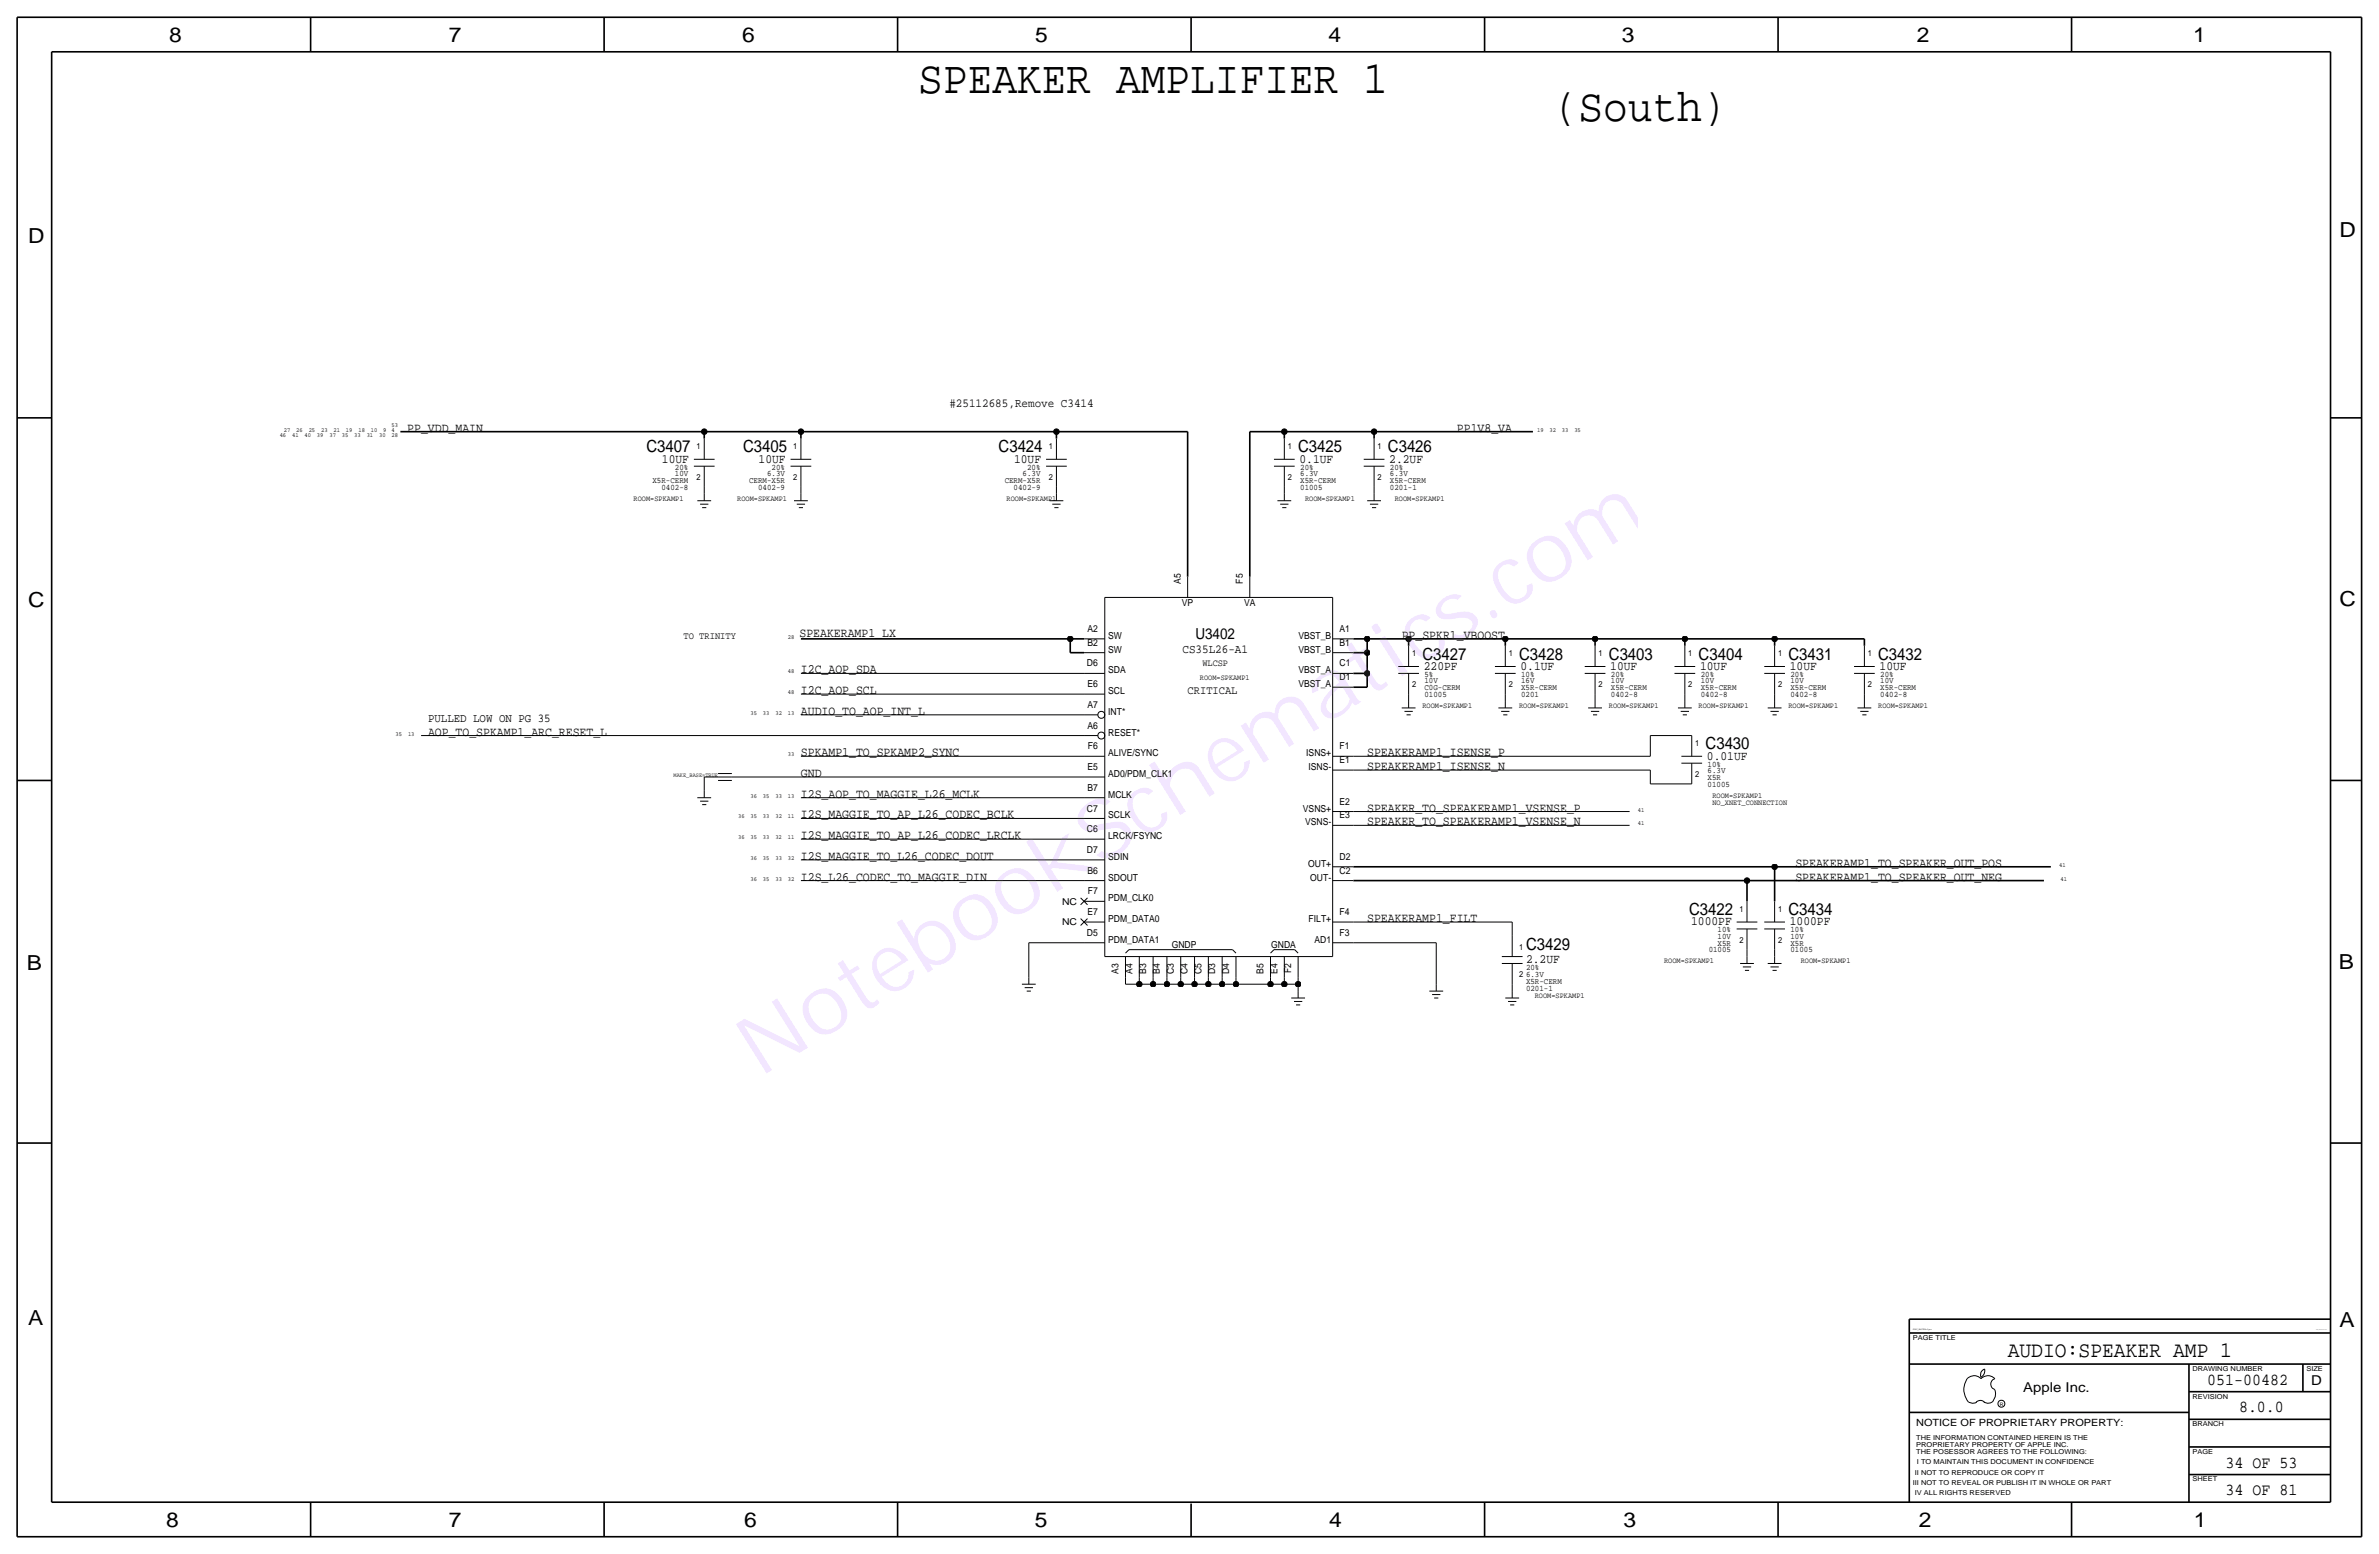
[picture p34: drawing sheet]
<svg xmlns="http://www.w3.org/2000/svg" width="875mm" height="572mm" viewBox="0 0 875 572" stroke-linecap="round" stroke-linejoin="round" font-family="sans-serif">
<defs><g id="words">
<text font-size="30.2" fill="#9f40ff" x="279.3" y="396.5" transform="rotate(-32 279.3 396.5)">NotebookSchematics.com</text>
<g font-size="17">
<text x="337.8" y="34.3">SPEAKER AMPLIFIER 1</text>
<text x="571.4" y="44.5">(South)</text>
</g>
<text font-size="8.1" x="738.4" y="499.1">AUDIO:SPEAKER AMP 1</text>
<g font-size="7.6">
<text x="62.2" y="15.5">8</text>
<text x="165" y="15.5">7</text>
<text x="273" y="15.5">6</text>
<text x="380.7" y="15.5">5</text>
<text x="488.6" y="15.5">4</text>
<text x="596.6" y="15.5">3</text>
<text x="705.1" y="15.5">2</text>
<text x="806.7" y="15.5">1</text>
<text x="10.4" y="89.4">D</text>
<text x="860.5" y="87.1">D</text>
<text x="10.4" y="223.3">C</text>
<text x="860.5" y="222.8">C</text>
<text x="9.8" y="356.6">B</text>
<text x="860.3" y="356.4">B</text>
<text x="10.4" y="487.4">A</text>
<text x="860.5" y="488.2">A</text>
<text x="61.2" y="561.6">8</text>
<text x="165" y="561.6">7</text>
<text x="273.8" y="561.6">6</text>
<text x="380.7" y="561.6">5</text>
<text x="488.9" y="561.6">4</text>
<text x="597.1" y="561.6">3</text>
<text x="705.8" y="561.6">2</text>
<text x="806.9" y="561.6">1</text>
</g>
<g font-size="6.2">
<text x="237.8" y="166.4">C3407</text>
<text x="273.3" y="166.4">C3405</text>
<text x="367.3" y="166.4">C3424</text>
<text x="477.5" y="166.4">C3425</text>
<text x="510.5" y="166.4">C3426</text>
<text x="523.2" y="242.6">C3427</text>
<text x="558.7" y="242.6">C3428</text>
<text x="591.8" y="242.6">C3403</text>
<text x="624.8" y="242.6">C3404</text>
<text x="657.8" y="242.6">C3431</text>
<text x="690.8" y="242.6">C3432</text>
<text x="627.3" y="275.6">C3430</text>
<text x="621.3" y="336.6">C3422</text>
<text x="657.8" y="336.6">C3434</text>
<text x="561.3" y="349.3">C3429</text>
<text x="811.9" y="509.3">051-00482</text>
<text x="823.6" y="519.4">8.0.0</text>
<text x="818.6" y="539.8">34 OF 53</text>
<text x="818.6" y="549.9">34 OF 81</text>
</g>
<text font-size="5.6" x="439.7" y="235">U3402</text>
<g font-size="5">
<text x="850.1" y="509.3">D</text>
<text x="744.2" y="511.8">Apple Inc.</text>
</g>
<g font-size="4.7">
<text x="149.8" y="158.8">PP_VDD_MAIN</text>
<text x="535.9" y="158.7">PP1V8_VA</text>
<text x="243.5" y="170.2">10UF</text>
<text x="279" y="170.2">10UF</text>
<text x="373" y="170.2">10UF</text>
<text x="478" y="170.2">0.1UF</text>
<text x="511" y="170.2">2.2UF</text>
<text x="294.1" y="234.4">SPEAKERAMP1_LX</text>
<text x="515.6" y="235">PP_SPKR1_VBOOST</text>
<text x="294.6" y="247.7">I2C_AOP_SDA</text>
<text x="523.7" y="246.4">220PF</text>
<text x="559.3" y="246.4">0.1UF</text>
<text x="592.3" y="246.4">10UF</text>
<text x="625.3" y="246.4">10UF</text>
<text x="658.3" y="246.4">10UF</text>
<text x="691.3" y="246.4">10UF</text>
<text x="294.6" y="255.3">I2C_AOP_SCL</text>
<text x="294.6" y="262.9">AUDIO_TO_AOP_INT_L</text>
<text x="157.4" y="270.5">AOP_TO_SPKAMP1_ARC_RESET_L</text>
<text x="294.6" y="278.1">SPKAMP1_TO_SPKAMP2_SYNC</text>
<text x="502.9" y="278.1">SPEAKERAMP1_ISENSE_P</text>
<text x="627.8" y="279.4">0.01UF</text>
<text x="294.6" y="285.8">GND</text>
<text x="502.9" y="283.2">SPEAKERAMP1_ISENSE_N</text>
<text x="294.6" y="293.4">I2S_AOP_TO_MAGGIE_L26_MCLK</text>
<text x="502.9" y="298.4">SPEAKER_TO_SPEAKERAMP1_VSENSE_P</text>
<text x="294.6" y="301">I2S_MAGGIE_TO_AP_L26_CODEC_BCLK</text>
<text x="502.9" y="303.5">SPEAKER_TO_SPEAKERAMP1_VSENSE_N</text>
<text x="294.6" y="308.6">I2S_MAGGIE_TO_AP_L26_CODEC_LRCLK</text>
<text x="294.6" y="316.2">I2S_MAGGIE_TO_L26_CODEC_DOUT</text>
<text x="294.6" y="323.9">I2S_L26_CODEC_TO_MAGGIE_DIN</text>
<text x="660.4" y="318.8">SPEAKERAMP1_TO_SPEAKER_OUT_POS</text>
<text x="660.4" y="323.8">SPEAKERAMP1_TO_SPEAKER_OUT_NEG</text>
<text x="502.9" y="339.1">SPEAKERAMP1_FILT</text>
<text x="622" y="340.4">1000PF</text>
<text x="658.3" y="340.4">1000PF</text>
<text x="561.3" y="354.3">2.2UF</text>
</g>
<g font-size="4.5">
<text x="349.2" y="149.9">#25112685,Remove C3414</text>
<text x="434.9" y="240">CS35L26-A1</text>
</g>
<text font-size="4.4" x="157.4" y="265.4">PULLED LOW ON PG 35</text>
<text font-size="4.3" x="436.8" y="255.3">CRITICAL</text>
<text font-size="3.7" x="704.8" y="524.5">NOTICE OF PROPRIETARY PROPERTY:</text>
<text font-size="3.6" x="251.4" y="235">TO TRINITY</text>
<g font-size="3.5">
<text x="434.3" y="214.6" transform="rotate(-90 434.3 214.6)">A5</text>
<text x="457.1" y="214.6" transform="rotate(-90 457.1 214.6)">F5</text>
<text x="434.7" y="222.8">VP</text>
<text x="457.6" y="222.8">VA</text>
<text x="400" y="232.4">A2</text>
<text x="492.7" y="232.4">A1</text>
<text x="400" y="237.5">B2</text>
<text x="407.6" y="235">SW</text>
<text x="477.6" y="235">VBST_B</text>
<text x="492.7" y="237.5">B1</text>
<text x="399.8" y="245.1">D6</text>
<text x="407.6" y="240">SW</text>
<text x="442.3" y="245.1">WLCSP</text>
<text x="477.6" y="240">VBST_B</text>
<text x="492.7" y="245.1">C1</text>
<text x="407.6" y="247.7">SDA</text>
<text x="477.6" y="247.7">VBST_A</text>
<text x="492.7" y="250.2">D1</text>
<text x="400" y="252.7">E6</text>
<text x="407.6" y="255.3">SCL</text>
<text x="477.6" y="252.7">VBST_A</text>
<text x="400" y="260.4">A7</text>
<text x="407.6" y="262.9">INT*</text>
<text x="400" y="268">A6</text>
<text x="400.1" y="275.6">F6</text>
<text x="407.6" y="270.5">RESET*</text>
<text x="492.7" y="275.6">F1</text>
<text x="407.6" y="278.1">ALIVE/SYNC</text>
<text x="480.5" y="278.1">ISNS+</text>
<text x="492.7" y="280.7">E1</text>
<text x="400" y="283.2">E5</text>
<text x="407.6" y="285.8">AD0/PDM_CLK1</text>
<text x="481.3" y="283.2">ISNS-</text>
<text x="400" y="290.8">B7</text>
<text x="407.6" y="293.4">MCLK</text>
<text x="399.8" y="298.4">C7</text>
<text x="479.2" y="298.5">VSNS+</text>
<text x="492.7" y="295.9">E2</text>
<text x="407.6" y="301">SCLK</text>
<text x="480" y="303.5">VSNS-</text>
<text x="492.7" y="301">E3</text>
<text x="399.8" y="306.1">C6</text>
<text x="407.6" y="308.6">LRCK/FSYNC</text>
<text x="399.8" y="313.7">D7</text>
<text x="407.6" y="316.2">SDIN</text>
<text x="492.7" y="316.2">D2</text>
<text x="400" y="321.3">B6</text>
<text x="407.6" y="323.9">SDOUT</text>
<text x="481.2" y="318.8">OUT+</text>
<text x="482" y="323.9">OUT-</text>
<text x="492.7" y="321.3">C2</text>
<text x="400.1" y="328.9">F7</text>
<text x="390.7" y="332.7">NC</text>
<text x="407.6" y="331.5">PDM_CLK0</text>
<text x="390.7" y="340.4">NC</text>
<text x="400" y="336.6">E7</text>
<text x="407.6" y="339.1">PDM_DATA0</text>
<text x="481.3" y="339.1">FILT+</text>
<text x="492.7" y="336.6">F4</text>
<text x="399.8" y="344.2">D5</text>
<text x="407.6" y="346.7">PDM_DATA1</text>
<text x="483.5" y="346.7">AD1</text>
<text x="492.7" y="344.2">F3</text>
<text x="431" y="348.5">GNDP</text>
<text x="467.6" y="348.5">GNDA</text>
<text x="411.4" y="358.2" transform="rotate(-90 411.4 358.2)">A3</text>
<text x="416.5" y="358.2" transform="rotate(-90 416.5 358.2)">A4</text>
<text x="421.6" y="358.2" transform="rotate(-90 421.6 358.2)">B3</text>
<text x="426.7" y="358.2" transform="rotate(-90 426.7 358.2)">B4</text>
<text x="431.7" y="358.4" transform="rotate(-90 431.7 358.4)">C3</text>
<text x="436.8" y="358.4" transform="rotate(-90 436.8 358.4)">C4</text>
<text x="441.9" y="358.4" transform="rotate(-90 441.9 358.4)">C5</text>
<text x="447" y="358.4" transform="rotate(-90 447 358.4)">D3</text>
<text x="452.1" y="358.4" transform="rotate(-90 452.1 358.4)">D4</text>
<text x="464.8" y="358.2" transform="rotate(-90 464.8 358.2)">B5</text>
<text x="469.8" y="358.2" transform="rotate(-90 469.8 358.2)">E4</text>
<text x="474.9" y="358" transform="rotate(-90 474.9 358)">F2</text>
</g>
<g font-size="3.1">
<text x="256.2" y="165.1">1</text>
<text x="291.8" y="165.1">1</text>
<text x="385.8" y="165.1">1</text>
<text x="473.7" y="165.1">1</text>
<text x="506.7" y="165.1">1</text>
<text x="248.2" y="172.7">20%</text>
<text x="283.8" y="172.7">20%</text>
<text x="377.8" y="172.7">20%</text>
<text x="478.2" y="172.7">20%</text>
<text x="511.3" y="172.7">20%</text>
<text x="240" y="177.5">X5R-CERM</text>
<text x="248.2" y="175">10V</text>
<text x="256.2" y="176.5">2</text>
<text x="275.6" y="177.5">CERM-X5R</text>
<text x="282.1" y="175">6.3V</text>
<text x="291.8" y="176.5">2</text>
<text x="369.5" y="177.5">CERM-X5R</text>
<text x="376.1" y="175">6.3V</text>
<text x="385.8" y="176.5">2</text>
<text x="473.7" y="176.5">2</text>
<text x="478.2" y="177.5">X5R-CERM</text>
<text x="478.2" y="175">6.3V</text>
<text x="506.7" y="176.5">2</text>
<text x="511.3" y="177.5">X5R-CERM</text>
<text x="511.3" y="175">6.3V</text>
<text x="243.3" y="180.1">0402-8</text>
<text x="278.9" y="180.1">0402-9</text>
<text x="372.8" y="180.1">0402-9</text>
<text x="478.2" y="180.1">01005</text>
<text x="511.3" y="180.1">0201-1</text>
<text x="519.4" y="241.3">1</text>
<text x="554.9" y="241.3">1</text>
<text x="588" y="241.3">1</text>
<text x="621" y="241.3">1</text>
<text x="654" y="241.3">1</text>
<text x="687" y="241.3">1</text>
<text x="524" y="251.2">10V</text>
<text x="524" y="248.9">5%</text>
<text x="559.5" y="251.2">16V</text>
<text x="559.5" y="248.9">10%</text>
<text x="592.5" y="251.2">10V</text>
<text x="592.5" y="248.9">20%</text>
<text x="625.6" y="251.2">10V</text>
<text x="625.6" y="248.9">20%</text>
<text x="658.6" y="251.2">10V</text>
<text x="658.6" y="248.9">20%</text>
<text x="691.6" y="251.2">10V</text>
<text x="691.6" y="248.9">20%</text>
<text x="519.4" y="252.7">2</text>
<text x="524" y="253.7">C0G-CERM</text>
<text x="524" y="256.3">01005</text>
<text x="554.9" y="252.7">2</text>
<text x="559.5" y="253.7">X5R-CERM</text>
<text x="559.5" y="256.3">0201</text>
<text x="588" y="252.7">2</text>
<text x="592.5" y="253.7">X5R-CERM</text>
<text x="592.5" y="256.3">0402-8</text>
<text x="621" y="252.7">2</text>
<text x="625.6" y="253.7">X5R-CERM</text>
<text x="625.6" y="256.3">0402-8</text>
<text x="654" y="252.7">2</text>
<text x="658.6" y="253.7">X5R-CERM</text>
<text x="658.6" y="256.3">0402-8</text>
<text x="687" y="252.7">2</text>
<text x="691.6" y="253.7">X5R-CERM</text>
<text x="691.6" y="256.3">0402-8</text>
<text x="623.5" y="274.3">1</text>
<text x="628.1" y="281.9">10%</text>
<text x="623.5" y="285.8">2</text>
<text x="628.1" y="286.8">X5R</text>
<text x="628.1" y="284.2">6.3V</text>
<text x="628.1" y="289.3">01005</text>
<text x="639.8" y="335.3">1</text>
<text x="654" y="335.3">1</text>
<text x="631.8" y="347.7">X5R</text>
<text x="631.8" y="345.2">10V</text>
<text x="631.8" y="342.9">10%</text>
<text x="639.8" y="346.7">2</text>
<text x="654" y="346.7">2</text>
<text x="658.6" y="347.7">X5R</text>
<text x="658.6" y="345.2">10V</text>
<text x="658.6" y="342.9">10%</text>
<text x="558.7" y="349.3">1</text>
<text x="628.5" y="350.3">01005</text>
<text x="658.6" y="350.3">01005</text>
<text x="558.7" y="359.4">2</text>
<text x="561.3" y="359.4">6.3V</text>
<text x="561.3" y="356.9">20%</text>
<text x="561.3" y="362">X5R-CERM</text>
<text x="561.3" y="364.5">0201-1</text>
</g>
<g font-size="2.9">
<text x="233.1" y="184.1">ROOM=SPKAMP1</text>
<text x="271.2" y="184.1">ROOM=SPKAMP1</text>
<text x="370.2" y="184.1">ROOM=SPKAMP1</text>
<text x="480" y="184.1">ROOM=SPKAMP1</text>
<text x="513" y="184.1">ROOM=SPKAMP1</text>
<text x="441.3" y="250.2">ROOM=SPKAMP1</text>
<text x="523.2" y="260.3">ROOM=SPKAMP1</text>
<text x="558.8" y="260.3">ROOM=SPKAMP1</text>
<text x="591.8" y="260.3">ROOM=SPKAMP1</text>
<text x="624.8" y="260.3">ROOM=SPKAMP1</text>
<text x="657.8" y="260.3">ROOM=SPKAMP1</text>
<text x="690.8" y="260.3">ROOM=SPKAMP1</text>
<text x="629.9" y="293.4">ROOM=SPKAMP1</text>
<text x="629.9" y="295.9">NO_XNET_CONNECTION</text>
<text x="612.1" y="354.3">ROOM=SPKAMP1</text>
<text x="662.3" y="354.3">ROOM=SPKAMP1</text>
<text x="564.5" y="367">ROOM=SPKAMP1</text>
</g>
<g font-size="2.5">
<text x="703.5" y="492.8">PAGE TITLE</text>
<text x="806.4" y="504.2">DRAWING NUMBER</text>
<text x="848.3" y="504.2">SIZE</text>
<text x="806.4" y="514.4">REVISION</text>
<text x="806.4" y="524.5">BRANCH</text>
<text x="704.8" y="532.1">PROPRIETARY PROPERTY OF APPLE INC.</text>
<text x="704.8" y="529.6">THE INFORMATION CONTAINED HEREIN IS THE</text>
<text x="704.8" y="534.7">THE POSESSOR AGREES TO THE FOLLOWING:</text>
<text x="705.1" y="538.5">I TO MAINTAIN THIS DOCUMENT IN CONFIDENCE</text>
<text x="806.4" y="534.7">PAGE</text>
<text x="704.3" y="542.3">II NOT TO REPRODUCE OR COPY IT</text>
<text x="806.4" y="544.8">SHEET</text>
<text x="703.5" y="546.1">III NOT TO REVEAL OR PUBLISH IT IN WHOLE OR PART</text>
<text x="704.3" y="549.9">IV ALL RIGHTS RESERVED</text>
</g>
<g font-size="2.3">
<text x="102.9" y="160.6">46</text>
<text x="104.4" y="158.8">27</text>
<text x="107.4" y="160.6">41</text>
<text x="109" y="158.8">26</text>
<text x="112" y="160.6">40</text>
<text x="113.5" y="158.8">25</text>
<text x="116.6" y="160.6">39</text>
<text x="118.1" y="158.8">23</text>
<text x="121.2" y="160.6">37</text>
<text x="122.7" y="158.8">21</text>
<text x="125.7" y="160.6">35</text>
<text x="127.3" y="158.8">19</text>
<text x="130.3" y="160.6">33</text>
<text x="131.8" y="158.8">18</text>
<text x="134.9" y="160.6">31</text>
<text x="136.4" y="158.8">10</text>
<text x="139.4" y="160.6">30</text>
<text x="141" y="158.8">9</text>
<text x="144" y="156.9">53</text>
<text x="144" y="160.6">28</text>
<text x="144" y="158.8">4</text>
<text x="565.4" y="158.7">19</text>
<text x="569.9" y="158.7">32</text>
<text x="574.5" y="158.7">33</text>
<text x="579.1" y="158.7">35</text>
<text x="289.8" y="234.9">28</text>
<text x="289.8" y="247.7">48</text>
<text x="289.8" y="255.3">48</text>
<text x="276.1" y="262.9">35</text>
<text x="280.6" y="262.9">33</text>
<text x="285.2" y="262.9">32</text>
<text x="289.8" y="262.9">13</text>
<text x="145.5" y="270.5">35</text>
<text x="150.1" y="270.5">13</text>
<text x="289.8" y="278.1">33</text>
<text x="276.1" y="293.4">36</text>
<text x="280.6" y="293.4">35</text>
<text x="285.2" y="293.4">33</text>
<text x="289.8" y="293.4">13</text>
<text x="602.5" y="298.4">41</text>
<text x="271.5" y="301">36</text>
<text x="276.1" y="301">35</text>
<text x="280.6" y="301">33</text>
<text x="285.2" y="301">32</text>
<text x="289.8" y="301">11</text>
<text x="602.4" y="303.5">41</text>
<text x="271.5" y="308.6">36</text>
<text x="276" y="308.6">35</text>
<text x="280.6" y="308.6">33</text>
<text x="285.2" y="308.6">32</text>
<text x="289.8" y="308.6">11</text>
<text x="276.1" y="316.2">36</text>
<text x="280.6" y="316.2">35</text>
<text x="285.2" y="316.2">33</text>
<text x="289.8" y="316.2">32</text>
<text x="276.1" y="323.9">36</text>
<text x="280.6" y="323.9">35</text>
<text x="285.2" y="323.9">33</text>
<text x="289.8" y="323.9">32</text>
<text x="757.4" y="318.8">41</text>
<text x="757.9" y="323.8">41</text>
</g>
<text font-size="2.2" x="247.8" y="285.8">MAKE_BASE=TRUE</text>
<text font-size="1.8" x="735.5" y="516.9">R</text>
<text font-size=".8" x="703.5" y="489">SYNC_MASTER=Sync</text>
<text font-size=".4" x="851.9" y="489">SYNC_DATE=06/06/2016</text>
</g></defs>
<g fill="none" stroke="#000" stroke-width=".37">
<path d="M255.2 171.5h7.6zM255.2 168.9h7.6zM259 179.1v2.5zM259 161.3v7.6zM259 171.4v7.7zM290.8 171.5h7.6zM290.8 168.9h7.6zM294.6 179.1v2.5zM294.6 161.3v7.6zM294.6 171.4v7.7zM384.8 168.9h7.6zM384.8 171.5h7.6z"/>
<path d="M388.6 179.1v2.5zM388.6 161.3v7.6zM388.6 171.4v7.7zM468.6 171.5h7.6zM468.6 168.9h7.6zM472.4 179.1v2.5zM472.4 161.3v7.6zM472.4 171.4v7.7zM501.6 171.5h7.6zM501.6 168.9h7.6zM505.4 179.1v2.5zM505.4 161.3v7.6z"/>
<path d="M505.4 171.4v7.7zM256.5 184.2h5.1zM257.5 185.4h3.1zM258.3 186.7h1.5zM259 181.6v2.6zM292 184.2h5.1zM293.1 185.4h3zM293.8 186.7h1.6zM294.6 181.6v2.6zM386 184.2h5.1zM387 185.4h3.1zM387.8 186.7h1.5z"/>
<path d="M388.6 181.6v2.6zM469.9 184.2h5zM470.9 185.4h3zM471.6 186.7h1.6zM472.4 181.6v2.6zM502.9 184.2h5.1zM503.9 185.4h3zM504.6 186.7h1.6zM505.4 181.6v2.6zM406.4 219.7h83.8zM406.4 219.7v132.1zM436.8 212.1v7.6z"/>
<path d="M459.7 212.1v7.6zM490.2 219.7v132.1zM398.7 235h7.7zM490.2 235h7.6zM518.1 237.5v7.6zM553.7 237.5v7.6zM586.7 237.5v7.6zM619.7 237.5v7.6zM652.7 237.5v7.6zM685.8 237.5v7.6zM294.6 255.3h104.1zM294.6 247.7h104.1z"/>
<path d="M398.7 255.3h7.7zM398.7 247.7h7.7zM398.7 240h7.7zM490.2 247.7h7.6zM490.2 252.7h7.6zM490.2 240h7.6zM514.3 247.7h7.6zM514.3 245.1h7.6zM518.1 255.3v2.5zM518.1 257.8v2.5zM518.1 247.6v7.7zM549.9 247.7h7.6z"/>
<path d="M549.9 245.1h7.6zM553.7 255.3v2.5zM553.7 257.8v2.5zM553.7 247.6v7.7zM582.9 247.7h7.6zM582.9 245.1h7.6zM586.7 255.3v2.5zM586.7 257.8v2.5zM586.7 247.6v7.7zM615.9 247.7h7.6zM615.9 245.1h7.6zM619.7 255.3v2.5z"/>
<path d="M619.7 257.8v2.5zM619.7 247.6v7.7zM648.9 245.1h7.6zM648.9 247.7h7.6zM652.7 255.3v2.5zM652.7 257.8v2.5zM652.7 247.6v7.7zM681.9 247.7h7.7zM681.9 245.1h7.7zM685.8 255.3v2.5zM685.8 257.8v2.5zM685.8 247.6v7.7z"/>
<path d="M154.9 270.5h243.8zM294.6 262.9h104.1zM294.6 278.1h104.1zM398.7 262.9h5.1zM398.7 270.5h5.1zM398.7 278.1h7.7zM490.2 278.1h7.6zM497.8 278.1h109.2zM515.6 260.4h5.1zM516.6 261.6h3zM517.3 262.9h1.6zM551.1 260.4h5.1z"/>
<path d="M552.1 261.6h3.1zM552.9 262.9h1.5zM584.2 260.4h5zM585.2 261.6h3zM585.9 262.9h1.6zM607 270.5h15.3zM607 270.5v7.6zM617.2 260.4h5.1zM618.2 261.6h3zM618.4 278.1h7.7zM618.9 262.9h1.6zM622.3 270.5v7.6z"/>
<path d="M650.2 260.4h5.1zM651.2 261.6h3.1zM652 262.9h1.5zM683.2 260.4h5.1zM684.2 261.6h3.1zM685 262.9h1.5zM256.5 293.4h5.1zM257.5 294.6h3.1zM258.3 295.9h1.5zM259 285.8v5zM259 290.8v2.6zM259 285.8h5.1z"/>
<path d="M264.1 287h5.1zM264.1 285.8h5.1zM264.1 284.5h5.1zM269.2 285.8h129.5zM294.6 293.4h104.1zM398.7 293.4h7.7zM398.7 285.8h7.7zM490.2 298.5h7.6zM490.2 283.2h7.6zM497.8 298.5h101.6zM497.8 283.2h109.2zM607 288.3h15.3z"/>
<path d="M607 283.2v5.1zM618.4 280.7h7.7zM622.3 280.7v7.6zM294.6 316.2h104.1zM294.6 301h104.1zM294.6 308.6h104.1zM398.7 316.2h7.7zM398.7 308.6h7.7zM398.7 301h7.7zM490.2 318.8h7.6zM490.2 303.5h7.6zM497.8 303.5h101.6z"/>
<path d="M294.6 323.9h104.1zM397.5 337.8l2.5 2.6zM397.5 330.2l2.5 2.5zM398.7 339.1h7.7zM398.7 323.9h7.7zM398.7 331.5h7.7zM400 337.8l-2.5 2.6zM400 330.2l-2.5 2.5zM490.2 339.1h7.6zM490.2 323.9h7.6zM497.8 339.1h58.4zM556.2 339.1v5.1z"/>
<path d="M638.8 339.1h7.6zM642.6 331.5v7.6zM648.9 339.1h7.6zM652.7 331.5v7.6zM378.4 346.7h20.3zM378.4 346.7v12.7zM378.4 359.4v2.5zM398.7 346.7h7.7zM406.4 351.8h83.8zM414 359.4v2.5zM414 350.5l1.2-1.3zM414 351.8v7.6z"/>
<path d="M415.2 349.2h38.1zM419.1 359.4v2.5zM419.1 351.8v7.6zM424.1 359.4v2.5zM424.1 351.8v7.6zM429.2 359.4v2.5zM429.2 351.8v7.6zM434.3 359.4v2.5zM434.3 351.8v7.6zM439.4 359.4v2.5zM439.4 351.8v7.6zM444.5 359.4v2.5z"/>
<path d="M444.5 351.8v7.6zM449.5 359.4v2.5zM449.5 351.8v7.6zM453.3 349.2l1.3 1.3zM454.6 359.4v2.5zM454.6 351.8v7.6zM467.3 359.4v2.5zM467.3 350.5l1.3-1.3zM467.3 351.8v7.6zM468.6 349.2h7.6zM472.4 359.4v2.6zM472.4 351.8v7.6z"/>
<path d="M476.2 349.2l1.3 1.3zM477.5 359.4v2.5zM477.5 351.8v7.6zM490.2 346.7h7.6zM497.8 346.7h30.5zM528.3 346.7v15.3zM552.4 354.3h7.6zM552.4 351.8h7.6zM556.2 344.2v7.6zM556.2 354.3v7.7zM638.8 341.6h7.6zM640 354.3h5.1z"/>
<path d="M641 355.6h3.1zM641.8 356.9h1.5zM642.6 349.3v2.5zM642.6 351.8v2.5zM642.6 341.6v7.6zM648.9 341.6h7.6zM650.2 354.3h5.1zM651.2 355.6h3.1zM652 356.9h1.5zM652.7 349.3v2.5zM652.7 341.6v7.6zM652.7 351.8v2.5z"/>
<path d="M375.9 362h5.1zM376.9 363.2h3zM377.6 364.5h1.6zM414 362h5.1zM419.1 362h5zM424.1 362h5.1zM429.2 362h5.1zM434.3 362h5.1zM439.4 362h5.1zM444.5 362h5zM449.5 362h5.1zM454.6 362h12.7z"/>
<path d="M467.3 362h5.1zM472.4 362h5.1zM474.9 367h5.1zM475.9 368.3h3.1zM476.7 369.6h1.5zM477.5 362v2.5zM477.5 364.5v2.5zM525.7 364.5h5.1zM526.7 365.8h3.1zM527.5 367h1.5zM528.3 362v2.5zM553.7 367h5.1z"/>
<path d="M554.7 368.3h3zM555.4 369.6h1.6zM556.2 362v2.5zM556.2 364.5v2.5zM724.1 515.6l.5 .2a2.67 2.67 0 0 0 2.5-.2M726.8 515.7a2.09 2.09 0 0 1 3.1 0M728.6 506.5a2.69 2.69 0 0 0 1.3-3 2.26 2.26 0 0 0-1.3 3M729.7 515.6l.4 .2a2.67 2.67 0 0 0 2.6-.2M733.7 511.1a4.5 4.5 0 0 1-1 4.6M733.8 511a2.08 2.08 0 0 1-1.6-2 2.08 2.08 0 0 1 1.6-2 3.4 3.4 0 0 0-5.1 0 3.6 3.6 0 0 0-3.9-.8 3.6 3.6 0 0 0-2.3 3.3 7.1 7.1 0 0 0 1.6 6.2"/>
<circle cx="405.1" cy="262.9" r="1.28"/>
<circle cx="405.1" cy="270.5" r="1.28"/>
<circle cx="736.1" cy="516.2" r="1.28"/>
</g>
<g fill="none" stroke="#000" stroke-width=".6" stroke-linecap="butt">
<path d="M6.3 6.4v558.7zM6.3 6.4h862.3zM19 19.1v533.4zM19 19.1h838.2zM114.2 6.4v12.7zM222.2 6.4v12.7zM330.1 6.4v12.7zM438.1 6.4v12.7zM546.1 6.4v12.7zM654 6.4v12.7zM762 6.4v12.7zM857.2 19.1v533.4z"/>
<path d="M868.6 6.4v558.7zM6.3 153.7h12.7zM147.3 158.8h111.7zM259 158.7v2.6zM259 158.8h35.6zM294.6 158.8h94zM294.6 158.8v2.5zM388.6 158.8h48.2zM388.6 158.8v2.5zM436.8 158.8v53.3zM459.7 158.8v53.3zM459.7 158.8h12.7z"/>
<path d="M472.4 158.8h33zM472.4 158.7v2.6zM505.4 158.8h58.4zM505.4 158.8v2.5zM857.2 153.7h11.4zM294.6 235h99zM393.7 235h5zM393.7 235v5zM497.8 235h5.1zM502.9 235v5zM502.9 235h15.2zM518.1 235h35.6z"/>
<path d="M518.1 235v2.5zM553.7 235v2.5zM553.7 235h33zM586.7 235h33zM586.7 235v2.5zM619.7 235h33zM619.7 235v2.5zM652.7 235h33.1zM652.7 235v2.5zM685.8 235v2.5zM393.7 240h5zM497.8 247.7h5.1z"/>
<path d="M497.8 252.7h5.1zM497.8 240h5.1zM502.9 240v7.7zM502.9 247.7v5zM6.3 287h12.7zM857.2 287h11.4zM497.8 318.8h154.9zM652.7 318.8h101.6zM652.7 318.8v12.7zM497.8 323.9h144.8zM642.6 323.9h109.2zM642.6 323.8v7.7z"/>
<path d="M6.3 420.4h12.7zM857.2 420.4h11.4zM702.3 485.1v5.1zM702.3 485.1h154.9zM702.3 490.2v62.3zM702.3 490.2h154.9zM702.3 519.4h102.8zM702.3 501.6h154.9zM805.1 501.6v50.8zM805.1 511.8h52.1zM847 501.6v10.2zM805.1 522h52.1z"/>
<path d="M805.1 532.1h52.1zM19 552.5h838.2zM114.2 552.5v12.7zM222.2 552.5v12.7zM330.1 552.5v12.7zM438.1 553v12.2zM546.1 552.5v12.7zM654 552.5v12.7zM762 552.5v12.7zM805.1 542.3h52.1zM6.3 565.2h862.3z"/>
</g>
<g fill="#000" stroke="#000" stroke-width=".37">
<circle cx="259" cy="158.7" r="1.02"/>
<circle cx="294.6" cy="158.7" r="1.02"/>
<circle cx="388.6" cy="158.7" r="1.02"/>
<circle cx="472.4" cy="158.7" r="1.02"/>
<circle cx="505.4" cy="158.7" r="1.02"/>
<circle cx="393.7" cy="234.9" r="1.02"/>
<circle cx="502.9" cy="234.9" r="1.02"/>
<circle cx="518.1" cy="234.9" r="1.02"/>
<circle cx="553.7" cy="234.9" r="1.02"/>
<circle cx="586.7" cy="234.9" r="1.02"/>
<circle cx="619.7" cy="234.9" r="1.02"/>
<circle cx="652.7" cy="234.9" r="1.02"/>
<circle cx="502.9" cy="240" r="1.02"/>
<circle cx="502.9" cy="247.6" r="1.02"/>
<circle cx="652.7" cy="318.8" r="1.02"/>
<circle cx="642.6" cy="323.8" r="1.02"/>
<circle cx="419.1" cy="361.9" r="1.02"/>
<circle cx="424.1" cy="361.9" r="1.02"/>
<circle cx="429.2" cy="361.9" r="1.02"/>
<circle cx="434.3" cy="361.9" r="1.02"/>
<circle cx="439.4" cy="361.9" r="1.02"/>
<circle cx="444.5" cy="361.9" r="1.02"/>
<circle cx="449.5" cy="361.9" r="1.02"/>
<circle cx="454.6" cy="361.9" r="1.02"/>
<circle cx="467.3" cy="361.9" r="1.02"/>
<circle cx="472.4" cy="361.9" r="1.02"/>
<circle cx="477.5" cy="361.9" r="1.02"/>
</g>
<use href="#words"/>
</svg>
